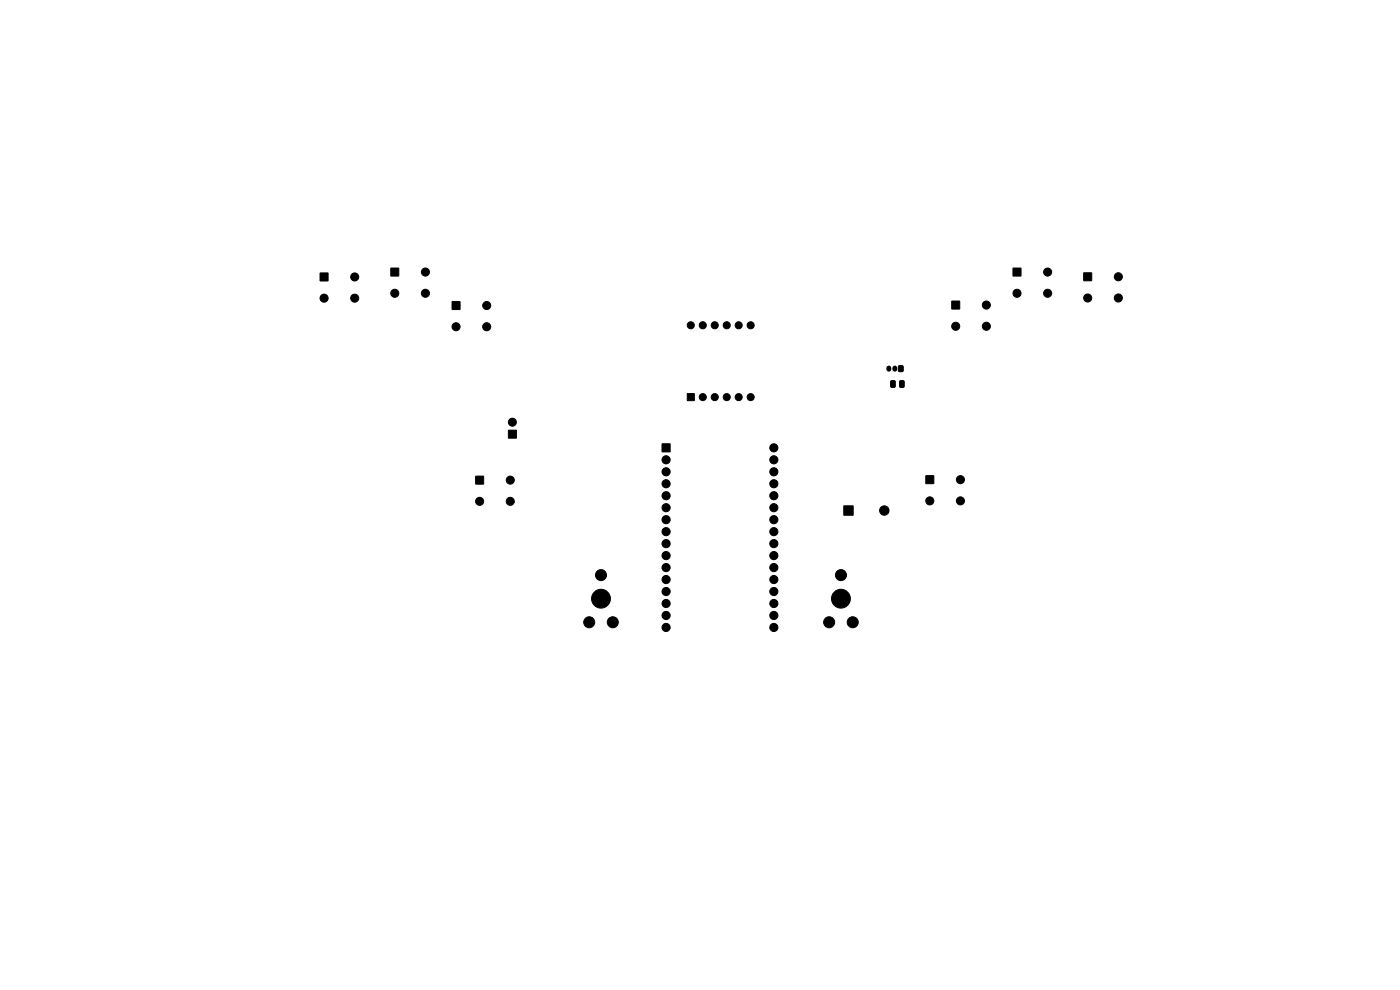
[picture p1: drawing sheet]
<svg xmlns="http://www.w3.org/2000/svg" width="297mm" height="210mm" viewBox="0 0 297 210" stroke-linecap="round" stroke-linejoin="round" font-family="sans-serif">
<g fill="#000" stroke="#000" stroke-width=".21">
<path d="M67.9 57.9h1.7v1.7h-1.7zM82.9 56.9h1.7v1.6h-1.7zM214.9 56.9h1.7v1.6h-1.7zM229.9 57.9h1.7v1.6h-1.7zM95.9 64h1.7v1.6h-1.7zM190.6 77.6h1v1.2h-1zM201.9 63.9h1.7v1.6h-1.7zM107.8 91.3h1.7v1.7h-1.7zM140.5 94.2h1.6v1.6h-1.6zM145.8 83.5h1.5v1.5h-1.5zM189 80.8l.7-.1 .2 .2v1l-.1 .3h-.6l-.3-.2zM190.9 80.8l.7-.1 .2 .2v1l-.1 .3h-.6l-.3-.2z"/>
<path d="M100.9 101h1.7v1.7h-1.7zM179 107.3h2v2h-2zM196.4 100.9h1.7v1.7h-1.7z"/>
<circle cx="75.2" cy="58.7" r=".86"/>
<circle cx="90.3" cy="57.7" r=".86"/>
<circle cx="222.3" cy="57.7" r=".86"/>
<circle cx="237.2" cy="58.7" r=".86"/>
<circle cx="68.7" cy="63.2" r=".86"/>
<circle cx="75.2" cy="63.2" r=".86"/>
<circle cx="83.7" cy="62.2" r=".86"/>
<circle cx="90.2" cy="62.2" r=".86"/>
<circle cx="96.7" cy="69.3" r=".86"/>
<circle cx="103.2" cy="69.3" r=".86"/>
<circle cx="103.2" cy="64.8" r=".86"/>
<circle cx="146.5" cy="69" r=".75"/>
<circle cx="149.1" cy="69" r=".75"/>
<circle cx="151.6" cy="69" r=".75"/>
<circle cx="154.2" cy="69" r=".75"/>
<circle cx="156.7" cy="69" r=".75"/>
<circle cx="159.2" cy="69" r=".75"/>
<circle cx="202.7" cy="69.2" r=".86"/>
<circle cx="209.2" cy="64.7" r=".86"/>
<circle cx="209.2" cy="69.2" r=".86"/>
<circle cx="215.7" cy="62.2" r=".86"/>
<circle cx="222.2" cy="62.2" r=".86"/>
<circle cx="230.7" cy="63.2" r=".86"/>
<circle cx="237.2" cy="63.2" r=".86"/>
<circle cx="108.7" cy="89.6" r=".85"/>
<circle cx="141.3" cy="97.5" r=".86"/>
<circle cx="149.1" cy="84.2" r=".75"/>
<circle cx="151.6" cy="84.2" r=".75"/>
<circle cx="154.2" cy="84.2" r=".75"/>
<circle cx="156.7" cy="84.2" r=".75"/>
<circle cx="159.2" cy="84.2" r=".75"/>
<circle cx="164.2" cy="95" r=".86"/>
<circle cx="164.2" cy="97.5" r=".86"/>
<circle cx="101.7" cy="106.3" r=".86"/>
<circle cx="108.2" cy="106.3" r=".86"/>
<circle cx="108.2" cy="101.8" r=".86"/>
<circle cx="141.3" cy="105.2" r=".86"/>
<circle cx="141.3" cy="100.1" r=".86"/>
<circle cx="141.3" cy="102.6" r=".86"/>
<circle cx="141.3" cy="110.2" r=".86"/>
<circle cx="141.3" cy="107.7" r=".86"/>
<circle cx="141.3" cy="112.8" r=".86"/>
<circle cx="141.3" cy="117.9" r=".86"/>
<circle cx="141.3" cy="115.3" r=".86"/>
<circle cx="164.2" cy="102.6" r=".86"/>
<circle cx="164.2" cy="117.9" r=".86"/>
<circle cx="164.2" cy="107.7" r=".86"/>
<circle cx="164.2" cy="100.1" r=".86"/>
<circle cx="164.2" cy="105.2" r=".86"/>
<circle cx="164.2" cy="110.2" r=".86"/>
<circle cx="164.2" cy="112.8" r=".86"/>
<circle cx="164.2" cy="115.3" r=".86"/>
<circle cx="187.6" cy="108.3" r="1"/>
<circle cx="197.2" cy="106.2" r=".86"/>
<circle cx="203.7" cy="106.2" r=".86"/>
<circle cx="203.7" cy="101.7" r=".86"/>
<circle cx="125" cy="132" r="1.17"/>
<circle cx="127.5" cy="127" r="2"/>
<circle cx="127.5" cy="122" r="1.17"/>
<circle cx="130" cy="132" r="1.17"/>
<circle cx="141.3" cy="128" r=".86"/>
<circle cx="141.3" cy="130.6" r=".86"/>
<circle cx="141.3" cy="133.1" r=".86"/>
<circle cx="141.3" cy="125.5" r=".86"/>
<circle cx="141.3" cy="120.4" r=".86"/>
<circle cx="141.3" cy="122.9" r=".86"/>
<circle cx="164.2" cy="130.6" r=".86"/>
<circle cx="164.2" cy="128" r=".86"/>
<circle cx="164.2" cy="133.1" r=".86"/>
<circle cx="164.2" cy="120.4" r=".86"/>
<circle cx="164.2" cy="125.5" r=".86"/>
<circle cx="164.2" cy="122.9" r=".86"/>
<circle cx="175.9" cy="132" r="1.17"/>
<circle cx="178.4" cy="127" r="2"/>
<circle cx="178.4" cy="122" r="1.17"/>
<circle cx="180.9" cy="132" r="1.17"/>
</g>
<path d="M188.6 78.1v.2M189.8 78.1v.2" fill="none" stroke="#000" stroke-width="1.1"/>
</svg>
